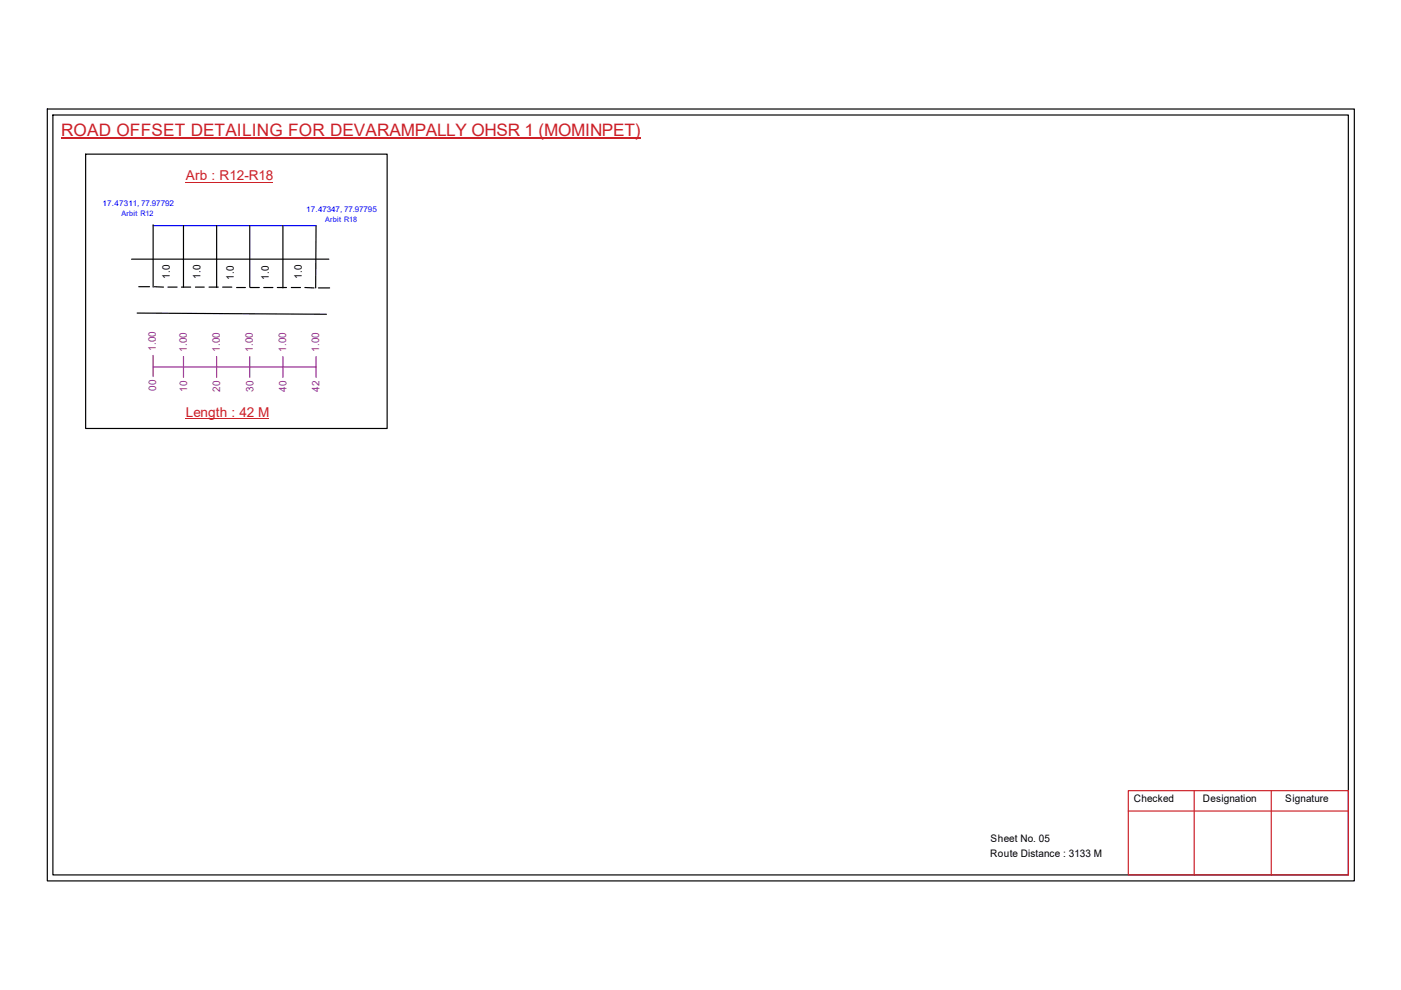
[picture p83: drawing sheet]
<svg xmlns="http://www.w3.org/2000/svg" width="297mm" height="210mm" viewBox="0 0 297 210" stroke-linecap="round" stroke-linejoin="round" font-family="sans-serif">
<defs><g id="words">
<text font-size="3.6" fill="#cd2027" x="13" y="28.9">ROAD OFFSET DETAILING FOR DEVARAMPALLY OHSR 1 (MOMINPET)</text>
<g font-size="2.9" fill="#cd2027">
<text x="39.4" y="38.3">Arb : R12-R18</text>
<text x="39.4" y="88.4">Length : 42 M</text>
</g>
<g font-size="2.2">
<text x="36" y="59.2" transform="rotate(-90 36 59.2)">1.0</text>
<text x="42.5" y="59.2" transform="rotate(-90 42.5 59.2)">1.0</text>
<text x="49.6" y="59.3" transform="rotate(-90 49.6 59.3)">1.0</text>
<text x="57" y="59.4" transform="rotate(-90 57 59.4)">1.0</text>
<text x="64" y="59.1" transform="rotate(-90 64 59.1)">1.0</text>
<text x="240.4" y="170.1">Checked</text>
<text x="255.1" y="170.1">Designation</text>
<text x="272.5" y="170.1">Signature</text>
<text x="210" y="178.6">Sheet No. 05</text>
<text x="209.9" y="181.7">Route Distance : 3133 M</text>
</g>
<g font-size="2.2" fill="#93278f">
<text x="33.1" y="74.4" transform="rotate(-90 33.1 74.4)">1.00</text>
<text x="39.6" y="74.7" transform="rotate(-90 39.6 74.7)">1.00</text>
<text x="46.6" y="74.7" transform="rotate(-90 46.6 74.7)">1.00</text>
<text x="53.6" y="74.7" transform="rotate(-90 53.6 74.7)">1.00</text>
<text x="60.7" y="74.7" transform="rotate(-90 60.7 74.7)">1.00</text>
<text x="67.7" y="74.7" transform="rotate(-90 67.7 74.7)">1.00</text>
<text x="33.1" y="82.9" transform="rotate(-90 33.1 82.9)">00</text>
<text x="39.7" y="83.1" transform="rotate(-90 39.7 83.1)">10</text>
<text x="46.7" y="83.1" transform="rotate(-90 46.7 83.1)">20</text>
<text x="53.7" y="83.1" transform="rotate(-90 53.7 83.1)">30</text>
<text x="60.7" y="83.1" transform="rotate(-90 60.7 83.1)">40</text>
<text x="67.8" y="83.1" transform="rotate(-90 67.8 83.1)">42</text>
</g>
<g font-size="1.7" fill="#00f">
<text x="21.7" y="43.8">17.47311, 77.97792</text>
<text x="64.9" y="45">17.47347, 77.97795</text>
</g>
<g font-size="1.6" fill="#00f">
<text x="25.8" y="45.9">Arbit R12</text>
<text x="69" y="47.2">Arbit R18</text>
</g>
</g></defs>
<g fill="none" stroke="#000" stroke-width=".25">
<path d="M10 23.1h277.1v163.7h-277.1zM11.2 24.4h274.7v161.1h-274.7zM18.2 32.7h63.9v58.1h-63.9zM27.9 54.9h41.8M32.5 47.7v13.2M38.9 47.8v13.1M45.9 47.8v13.2M53 47.8v13.1M60 47.8v13.2M67 47.8l-.1 13.2M29.1 66.4l40.1 .2M29.4 60.8h2.3"/>
<path d="M32.7 60.8l2 .1M35.6 60.9h1.9M38.5 60.9h1.9M41.4 60.9h1.9M44.3 60.9h2M47.2 60.9h1.9M50.2 61h1.8M53 61h2M55.9 61h2M58.8 61h1.9M61.8 61h1.9M64.6 61h2"/>
<path d="M67.5 61h2.4"/>
</g>
<path d="M239.2 167.6h46.7v17.9h-46.7zM239.2 172h46.7M253.2 167.6v17.9M269.5 167.6v17.9" fill="none" stroke="#cc1f26" stroke-width=".25"/>
<path d="M13 29.3h122.8" fill="none" stroke="#cd2027" stroke-width=".25"/>
<path d="M32.5 47.8h34.5" fill="none" stroke="#00f" stroke-width=".25"/>
<path d="M32.5 77.8h34.5M32.5 75.4v4.4M38.9 75.6v4.4M45.9 75.6v4.4M53 75.6v4.4M60 75.6v4.4M67 75.6v4.4" fill="none" stroke="#93278f" stroke-width=".25"/>
<path d="M39.4 38.6h18.5M39.4 88.7h17.6" fill="none" stroke="#cd2027" stroke-width=".21"/>
<use href="#words"/>
</svg>
